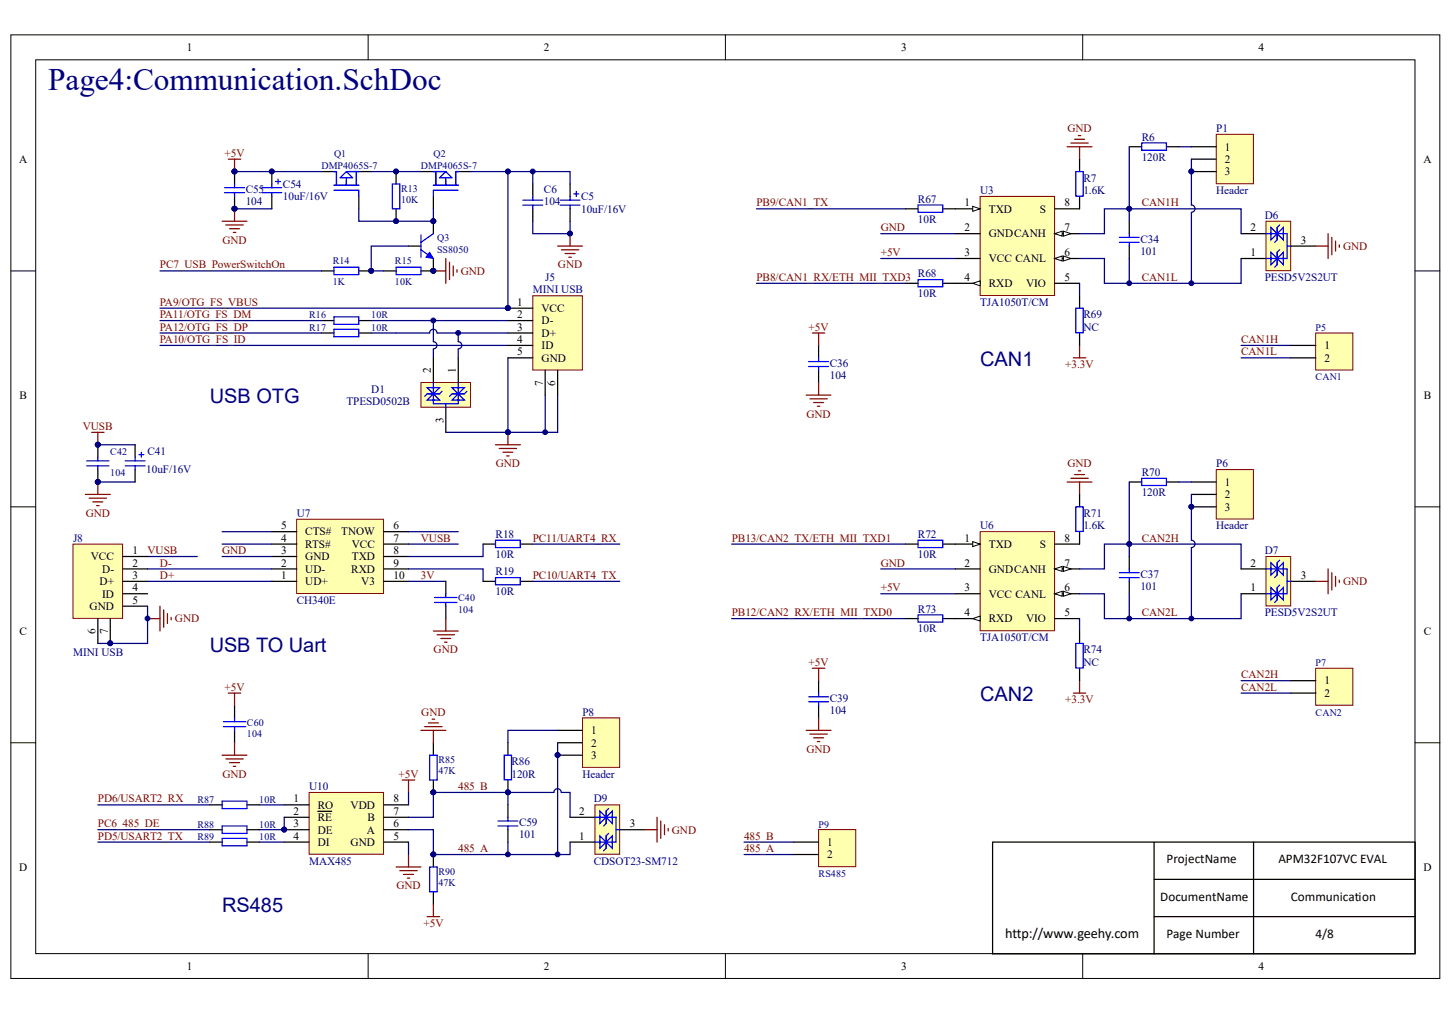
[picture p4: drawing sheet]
<svg xmlns="http://www.w3.org/2000/svg" width="289mm" height="202mm" viewBox="0 0 289 202" stroke-linecap="round" stroke-linejoin="round" font-family="sans-serif">
<defs><g id="words">
<text font-size="6.2" fill="#000080" x="9.6" y="17.9">Page4:Communication.SchDoc</text>
<g font-size="4" fill="#000080">
<text x="194.9" y="72.7">CAN1</text>
<text x="41.7" y="80.2">USB OTG</text>
<text x="41.7" y="129.5">USB TO Uart</text>
<text x="194.9" y="139.4">CAN2</text>
<text x="44.2" y="181.3">RS485</text>
</g>
<text font-size="2.8" x="199.9" y="186.4">http://www.geehy.com</text>
<g font-size="2.6">
<text x="232" y="171.6">ProjectName</text>
<text x="254.2" y="171.6">APM32F107VC EVAL</text>
<text x="230.7" y="179">DocumentName</text>
<text x="256.7" y="179">Communication</text>
<text x="232" y="186.4">Page Number</text>
<text x="261.6" y="186.4">4/8</text>
</g>
<g font-size="2.2">
<text x="37.1" y="10.2">1</text>
<text x="108.2" y="10.2">2</text>
<text x="179.2" y="10.2">3</text>
<text x="250.3" y="10.2">4</text>
<text x="243.6" y="29.9">1</text>
<text x="3.8" y="32.4">A</text>
<text x="243.6" y="32.4">2</text>
<text x="243.6" y="34.9">3</text>
<text x="283" y="32.4">A</text>
<text x="191.8" y="41">1</text>
<text x="211.7" y="41">8</text>
<text x="191.8" y="46">2</text>
<text x="196.6" y="42.3">TXD</text>
<text x="196.6" y="47.2">GNDCANH</text>
<text x="206.8" y="42.3">S</text>
<text x="211.7" y="46">7</text>
<text x="248.7" y="46">2</text>
<text x="191.8" y="50.9">3</text>
<text x="196.6" y="52.1">VCC CANL</text>
<text x="211.7" y="50.9">6</text>
<text x="248.7" y="50.9">1</text>
<text x="258.7" y="48.4">3</text>
<text x="191.8" y="55.8">4</text>
<text x="196.6" y="57.1">RXD</text>
<text x="204" y="57.1">VIO</text>
<text x="211.7" y="55.8">5</text>
<text x="102.9" y="60.8">1</text>
<text x="102.9" y="63.2">2</text>
<text x="102.9" y="65.7">3</text>
<text x="107.7" y="62">VCC</text>
<text x="107.7" y="64.5">D-</text>
<text x="102.9" y="70.6">5</text>
<text x="102.9" y="68.2">4</text>
<text x="107.7" y="66.9">D+</text>
<text x="107.7" y="71.9">GND</text>
<text x="107.7" y="69.4">ID</text>
<text x="263.3" y="69.4">1</text>
<text x="263.3" y="71.9">2</text>
<text x="85.7" y="74.1" transform="rotate(-90 85.7 74.1)">2</text>
<text x="90.6" y="74.1" transform="rotate(-90 90.6 74.1)">1</text>
<text x="107.9" y="76.7" transform="rotate(-90 107.9 76.7)">7</text>
<text x="110.4" y="76.7" transform="rotate(-90 110.4 76.7)">6</text>
<text x="3.9" y="79.3">B</text>
<text x="283.1" y="79.3">B</text>
<text x="88.2" y="84.1" transform="rotate(-90 88.2 84.1)">3</text>
<text x="243.6" y="96.6">1</text>
<text x="243.6" y="99">2</text>
<text x="243.6" y="101.5">3</text>
<text x="55.9" y="107.7">4</text>
<text x="55.9" y="105.2">5</text>
<text x="60.7" y="106.4">CTS#</text>
<text x="67.9" y="106.4">TNOW</text>
<text x="78.3" y="105.2">6</text>
<text x="78.3" y="107.7">7</text>
<text x="191.8" y="107.7">1</text>
<text x="211.7" y="107.7">8</text>
<text x="18.1" y="111.4">VCC</text>
<text x="20.3" y="113.8">D-</text>
<text x="26.4" y="110.2">1</text>
<text x="26.4" y="112.6">2</text>
<text x="55.9" y="112.6">2</text>
<text x="55.9" y="110.2">3</text>
<text x="60.7" y="113.8">UD-</text>
<text x="60.7" y="111.4">GND</text>
<text x="60.7" y="108.9">RTS#</text>
<text x="69.8" y="113.8">RXD</text>
<text x="70" y="108.9">VCC</text>
<text x="70" y="111.4">TXD</text>
<text x="78.3" y="110.2">8</text>
<text x="78.3" y="112.6">9</text>
<text x="191.8" y="112.6">2</text>
<text x="196.6" y="108.9">TXD</text>
<text x="196.6" y="113.8">GNDCANH</text>
<text x="206.8" y="108.9">S</text>
<text x="211.7" y="112.6">7</text>
<text x="248.7" y="112.6">2</text>
<text x="19.8" y="116.3">D+</text>
<text x="20.3" y="118.8">ID</text>
<text x="26.4" y="115.1">3</text>
<text x="26.4" y="117.5">4</text>
<text x="55.9" y="115.1">1</text>
<text x="60.7" y="116.3">UD+</text>
<text x="71.8" y="116.3">V3</text>
<text x="78.3" y="115.1">10</text>
<text x="191.8" y="117.5">3</text>
<text x="196.6" y="118.8">VCC CANL</text>
<text x="211.7" y="117.5">6</text>
<text x="248.7" y="117.5">1</text>
<text x="258.7" y="115.1">3</text>
<text x="17.8" y="121.2">GND</text>
<text x="26.4" y="120">5</text>
<text x="191.8" y="122.5">4</text>
<text x="196.6" y="123.7">RXD</text>
<text x="204" y="123.7">VIO</text>
<text x="211.7" y="122.5">5</text>
<text x="3.9" y="126.2">C</text>
<text x="19" y="126.1" transform="rotate(-90 19 126.1)">6</text>
<text x="21.5" y="126.1" transform="rotate(-90 21.5 126.1)">7</text>
<text x="283.1" y="126.2">C</text>
<text x="263.3" y="136.1">1</text>
<text x="263.3" y="138.5">2</text>
<text x="117.6" y="145.9">1</text>
<text x="117.6" y="148.4">2</text>
<text x="117.6" y="150.9">3</text>
<text x="58.4" y="159.5">1</text>
<text x="58.4" y="161.9">2</text>
<text x="63.2" y="160.7">RO</text>
<text x="69.7" y="160.7">VDD</text>
<text x="78.3" y="161.9">7</text>
<text x="78.3" y="159.5">8</text>
<text x="115.2" y="161.9">2</text>
<text x="58.4" y="164.4">3</text>
<text x="58.4" y="166.9">4</text>
<text x="63.2" y="163.2">RE</text>
<text x="63.2" y="165.7">DE</text>
<text x="72.9" y="165.7">A</text>
<text x="73.1" y="163.2">B</text>
<text x="78.3" y="166.9">5</text>
<text x="78.3" y="164.4">6</text>
<text x="115.2" y="166.9">1</text>
<text x="125.2" y="164.4">3</text>
<text x="3.8" y="173.1">D</text>
<text x="63.2" y="168.1">DI</text>
<text x="69.7" y="168.1">GND</text>
<text x="164.5" y="168.1">1</text>
<text x="164.5" y="170.6">2</text>
<text x="283" y="173.1">D</text>
<text x="37.1" y="192.8">1</text>
<text x="108.2" y="192.8">2</text>
<text x="179.2" y="192.8">3</text>
<text x="250.3" y="192.8">4</text>
</g>
<g font-size="2.2" fill="#800000">
<text x="212.3" y="26.2">GND</text>
<text x="44.7" y="31.1">+5V</text>
<text x="150.4" y="41">PB9/CAN1_TX</text>
<text x="227" y="41">CAN1H</text>
<text x="175.1" y="46">GND</text>
<text x="31.8" y="53.4">PC7_USB_PowerSwitchOn</text>
<text x="44.2" y="48.4">GND</text>
<text x="111" y="53.4">GND</text>
<text x="175.1" y="50.9">+5V</text>
<text x="267.1" y="49.7">GND</text>
<text x="91.6" y="54.6">GND</text>
<text x="150.4" y="55.8">PB8/CAN1_RX/ETH_MII_TXD3</text>
<text x="227" y="55.8">CAN1L</text>
<text x="31.8" y="60.8">PA9/OTG_FS_VBUS</text>
<text x="31.8" y="63.2">PA11/OTG_FS_DM</text>
<text x="31.8" y="65.7">PA12/OTG_FS_DP</text>
<text x="160.8" y="65.7">+5V</text>
<text x="31.8" y="68.2">PA10/OTG_FS_ID</text>
<text x="246.8" y="70.6">CAN1L</text>
<text x="246.8" y="68.2">CAN1H</text>
<text x="211.8" y="73.1">+3.3V</text>
<text x="160.4" y="83">GND</text>
<text x="16.5" y="85.4">VUSB</text>
<text x="98.6" y="92.8">GND</text>
<text x="212.3" y="92.8">GND</text>
<text x="17.1" y="102.7">GND</text>
<text x="83.7" y="107.7">VUSB</text>
<text x="106" y="107.7">PC11/UART4_RX</text>
<text x="145.5" y="107.7">PB13/CAN2_TX/ETH_MII_TXD1</text>
<text x="227" y="107.7">CAN2H</text>
<text x="29.3" y="110.2">VUSB</text>
<text x="31.8" y="112.6">D-</text>
<text x="44.2" y="110.2">GND</text>
<text x="175.1" y="112.6">GND</text>
<text x="31.8" y="115.1">D+</text>
<text x="83.7" y="115.1">3V</text>
<text x="106" y="115.1">PC10/UART4_TX</text>
<text x="175.1" y="117.5">+5V</text>
<text x="267.1" y="116.3">GND</text>
<text x="34.8" y="123.7">GND</text>
<text x="145.5" y="122.5">PB12/CAN2_RX/ETH_MII_TXD0</text>
<text x="227" y="122.5">CAN2L</text>
<text x="86.2" y="129.9">GND</text>
<text x="44.7" y="137.3">+5V</text>
<text x="160.8" y="132.3">+5V</text>
<text x="246.8" y="137.3">CAN2L</text>
<text x="246.8" y="134.8">CAN2H</text>
<text x="83.8" y="142.2">GND</text>
<text x="211.8" y="139.7">+3.3V</text>
<text x="160.4" y="149.6">GND</text>
<text x="44.2" y="154.5">GND</text>
<text x="79.2" y="154.5">+5V</text>
<text x="19.5" y="159.5">PD6/USART2_RX</text>
<text x="91.1" y="157">485_B</text>
<text x="19.5" y="166.9">PD5/USART2_TX</text>
<text x="19.5" y="164.4">PC6_485_DE</text>
<text x="133.6" y="165.7">GND</text>
<text x="148" y="166.9">485_B</text>
<text x="91.1" y="169.4">485_A</text>
<text x="148" y="169.4">485_A</text>
<text x="78.8" y="176.8">GND</text>
<text x="84.2" y="184.2">+5V</text>
</g>
<g font-size="2.2" fill="#000080">
<text x="227" y="27.9">R6</text>
<text x="241.8" y="26.2">P1</text>
<text x="227" y="31.9">120R</text>
<text x="48.9" y="38.3">C55</text>
<text x="48.9" y="40.8">104</text>
<text x="56.3" y="37.3">C54</text>
<text x="56.3" y="39.8">10uF/16V</text>
<text x="108.2" y="38.3">C6</text>
<text x="108.2" y="40.8">104</text>
<text x="115.6" y="39.8">C5</text>
<text x="182.5" y="40.3">R67</text>
<text x="194.9" y="38.6">U3</text>
<text x="215.4" y="36.1">R7</text>
<text x="215.4" y="38.6">1.6K</text>
<text x="241.8" y="38.6">Header</text>
<text x="115.6" y="42.3">10uF/16V</text>
<text x="182.5" y="44.2">10R</text>
<text x="251.5" y="43.5">D6</text>
<text x="226.8" y="48.2">C34</text>
<text x="226.8" y="50.7">101</text>
<text x="106" y="58.3">MINI USB</text>
<text x="108.4" y="55.8">J5</text>
<text x="182.5" y="55.1">R68</text>
<text x="182.5" y="59">10R</text>
<text x="251.5" y="55.8">PESD5V2S2UT</text>
<text x="194.9" y="60.8">TJA1050T/CM</text>
<text x="215.4" y="63.2">R69</text>
<text x="215.4" y="65.7">NC</text>
<text x="165" y="72.9">C36</text>
<text x="165" y="75.3">104</text>
<text x="68.9" y="80.5">TPESD0502B</text>
<text x="73.8" y="78">D1</text>
<text x="29.1" y="94.1">10uF/16V</text>
<text x="29.3" y="90.4">C41</text>
<text x="227" y="94.6">R70</text>
<text x="241.8" y="92.8">P6</text>
<text x="227" y="98.5">120R</text>
<text x="14.5" y="107.7">J8</text>
<text x="59" y="102.7">U7</text>
<text x="98.5" y="106.9">R18</text>
<text x="182.5" y="106.9">R72</text>
<text x="194.9" y="105.2">U6</text>
<text x="215.4" y="102.7">R71</text>
<text x="215.4" y="105.2">1.6K</text>
<text x="241.8" y="105.2">Header</text>
<text x="98.5" y="110.9">10R</text>
<text x="182.5" y="110.9">10R</text>
<text x="251.5" y="110.2">D7</text>
<text x="98.5" y="114.3">R19</text>
<text x="98.5" y="118.3">10R</text>
<text x="226.8" y="114.8">C37</text>
<text x="226.8" y="117.3">101</text>
<text x="59" y="120">CH340E</text>
<text x="182.5" y="121.7">R73</text>
<text x="182.5" y="125.7">10R</text>
<text x="251.5" y="122.5">PESD5V2S2UT</text>
<text x="14.5" y="130.4">MINI USB</text>
<text x="194.9" y="127.4">TJA1050T/CM</text>
<text x="215.4" y="129.9">R74</text>
<text x="215.4" y="132.3">NC</text>
<text x="115.8" y="142.2">P8</text>
<text x="165" y="139.5">C39</text>
<text x="165" y="142">104</text>
<text x="101.7" y="152.1">R86</text>
<text x="101.7" y="154.5">120R</text>
<text x="115.8" y="154.5">Header</text>
<text x="61.5" y="157">U10</text>
<text x="118.1" y="159.5">D9</text>
<text x="103.2" y="164.2">C59</text>
<text x="103.2" y="166.6">101</text>
<text x="61.5" y="171.8">MAX485</text>
<text x="118.1" y="171.8">CDSOT23-SM712</text>
</g>
<g font-size="2" fill="#000080">
<text x="63.9" y="33.7">DMP4065S-7</text>
<text x="66.4" y="31.2">Q1</text>
<text x="83.7" y="33.7">DMP4065S-7</text>
<text x="86.2" y="31.2">Q2</text>
<text x="79.8" y="38.1">R13</text>
<text x="79.8" y="40.3">10K</text>
<text x="86.9" y="48">Q3</text>
<text x="66.2" y="52.4">R14</text>
<text x="78.5" y="52.4">R15</text>
<text x="86.9" y="50.2">SS8050</text>
<text x="66.2" y="56.6">1K</text>
<text x="78.5" y="56.6">10K</text>
<text x="61.5" y="65.8">R17</text>
<text x="61.5" y="63.3">R16</text>
<text x="73.8" y="65.8">10R</text>
<text x="73.8" y="63.3">10R</text>
<text x="261.6" y="65.8">P5</text>
<text x="261.6" y="75.6">CAN1</text>
<text x="21.9" y="90.4">C42</text>
<text x="21.9" y="94.6">104</text>
<text x="91.1" y="119.5">C40</text>
<text x="91.1" y="121.8">104</text>
<text x="261.6" y="132.4">P7</text>
<text x="261.6" y="142.3">CAN2</text>
<text x="49.1" y="144.3">C60</text>
<text x="49.1" y="146.5">104</text>
<text x="87.2" y="151.7">R85</text>
<text x="87.2" y="153.9">47K</text>
<text x="39.2" y="159.5">R87</text>
<text x="51.6" y="159.5">10R</text>
<text x="39.2" y="164.5">R88</text>
<text x="39.2" y="166.9">R89</text>
<text x="51.6" y="164.5">10R</text>
<text x="51.6" y="166.9">10R</text>
<text x="162.8" y="164.5">P9</text>
<text x="87.2" y="173.8">R90</text>
<text x="87.2" y="176.1">47K</text>
<text x="162.8" y="174.3">RS485</text>
</g>
</g></defs>
<g fill="#fff" stroke="#000" stroke-width=".2">
<path d="M2.2 6.9h284.1v187.6h-284.1z"/>
<path d="M7.1 11.9h274.3v177.6h-274.3z"/>
</g>
<path d="M73.2 7v4.9M144.2 7v4.9M215.3 7v4.9M2.2 53.8h4.9M281.4 53.8h4.9M2.2 100.7h4.9M281.4 100.7h4.9M2.2 147.6h4.9M281.4 147.6h4.9M73.2 189.6v4.9M144.2 189.6v4.9M215.3 189.6v4.9" fill="none" stroke="#000" stroke-width=".2"/>
<g fill="none" stroke="#000" stroke-width=".25">
<path d="M46.6 34.1v2.5M46.6 39v2.5M54.1 34.1v2.5M54.1 39v2.5M63.9 34.1h2.5M71.3 39v2.5M71.3 34.1h2.5M78.8 34.1v2.5M83.7 34.1h2.5M86.2 39v2.5M91.1 34.1h2.5M63.9 53.8h2.5"/>
<path d="M71.3 53.8h2.5M76.3 53.8h2.5M78.8 41.5v2.5M81.2 48.9h2.5M86.2 44v2.4M86.2 51.4v2.4h-2.5M63.9 66.2h2.5M63.9 63.7h2.5M71.3 66.2h2.5M71.3 63.7h2.5M197.4 167.4h84v22.2h-84zM229.5 167.4v22.2"/>
<path d="M229.5 174.8h51.9M249.3 167.4v22.2M229.5 182.2h51.9"/>
</g>
<g fill="#000080" stroke="#000080" stroke-width=".2">
<circle cx="46.6" cy="41.5" r=".48"/>
<circle cx="46.6" cy="34.1" r=".48"/>
<circle cx="54" cy="34.1" r=".48"/>
<circle cx="101" cy="85.9" r=".48"/>
<circle cx="78.8" cy="44" r=".48"/>
<circle cx="78.8" cy="34.1" r=".48"/>
<circle cx="86.2" cy="44" r=".48"/>
<circle cx="86.2" cy="53.8" r=".48"/>
<circle cx="73.8" cy="53.8" r=".48"/>
<circle cx="101" cy="34.1" r=".48"/>
<circle cx="101" cy="61.2" r=".48"/>
<circle cx="86.2" cy="63.7" r=".48"/>
<circle cx="91.1" cy="66.2" r=".48"/>
<circle cx="108.4" cy="85.9" r=".48"/>
</g>
<g fill="none" stroke="#00f" stroke-width=".25">
<path d="M44.7 37.3h3.9M44.7 38.3h3.9M46.6 36.6v.7M46.6 38.3v.7M52.1 37.3h3.9M52.1 38.3h3.9M54.1 36.6v.7M54.1 38.3v.7M54.8 36.1h1M55.3 35.6v1M66.4 36.8h4.9M66.4 34.1h.5v2.7"/>
<path d="M66.4 37.8h4.9v1.2M67.6 35.3l1.3-1.2 1.2 1.2zM68.9 34.1h2.4M68.9 35.3v1.5M70.9 34.1v2.7M78 36.6h1.5v4.9h-1.5zM86.2 36.8h4.9M86.2 34.1h2.4M86.7 34.1v2.7M87.4 35.3l1.2-1.2 1.3 1.2zM88.6 35.3v1.5M91.1 34.1h-.5v2.7"/>
<path d="M91.1 37.8h-4.9v1.2M66.4 53.1h4.9v1.5h-4.9zM78.8 53.1h4.9v1.5h-4.9zM83.7 49.7l2.5 1.7M83.7 46.7v4.4M86.2 46.4l-2.5 1.8M66.4 65.4h4.9v1.5h-4.9zM66.4 63h4.9v1.5h-4.9z"/>
</g>
<g fill="none" stroke="#000080" stroke-width=".25">
<path d="M73.8 34.1h9.9M93.6 34.1h7.4v27.2h-69.2M31.8 53.8h32.1M46.6 41.5h7.5M71.3 41.5v2.5h14.9v-2.5M31.8 63.7h32.1M31.8 66.2h32.1M31.8 68.7h69.2M86.2 63.7v4.2a.72 .72 0 0 1 .7 .7 .72 .72 0 0 1-.7 .7M86.2 69.4v1.7M91.1 66.2v1.7a.72 .72 0 0 1 .7 .7 .72 .72 0 0 1-.7 .7M91.1 69.4v1.7"/>
<path d="M101 71.1v14.8h-12.4M108.4 78.5v7.4"/>
</g>
<g fill="none" stroke="#800000" stroke-width=".25">
<path d="M45.4 31.6h2.5M46.6 31.6v2.5M44.2 44h4.9M44.9 44.7h3.5M45.6 45.5h2M46.4 46.2h.5M46.6 41.5v2.5M86.2 53.8h2.4M88.6 51.4v4.9M89.4 52.1v3.5M90.1 52.9v1.9M90.9 53.6v.5"/>
<path d="M98.5 88.4h5M99.3 89.1h3.4M100 89.9h2M100.8 90.6h.4M101 85.9v2.5"/>
</g>
<path d="M85.4 50.1l.8 1.3-1.5-.3z" fill="#00f" stroke="#00f" stroke-width=".2"/>
<path d="M105.9 58.8h9.9v14.7h-9.9z" fill="#ffffb0" stroke="#800000" stroke-width=".2"/>
<path d="M101 61.3h4.9M101 63.7h4.9M101 66.2h4.9M101 71.1h4.9M101 68.7h4.9M108.4 73.6v4.9M110.9 73.6v4.9" fill="none" stroke="#000" stroke-width=".25"/>
<circle cx="101" cy="61.2" r=".48" fill="#000080" stroke="#000080" stroke-width=".2"/>
<path d="M83.7 76h9.9v4.9h-9.9z" fill="#ffffb0" stroke="#800000" stroke-width=".2"/>
<path d="M105.9 36.6v2.4M113.4 36.6v2.4M105.9 41.5v2.5M113.4 41.5v2.5M86.2 71.1v5M91.1 71.1v5M88.6 81v4.9" fill="none" stroke="#000" stroke-width=".25"/>
<g fill="none" stroke="#00f" stroke-width=".25">
<path d="M104 39.8h3.9M105.9 39v.8M111.4 39.8h3.9M113.4 39v.8M114.1 38.5h1M114.6 38.1v.9M104 40.8h3.9M105.9 40.8v.7M111.4 40.8h3.9M113.4 40.8v.7M85.9 77h1.5l-1.2 1.3M86.2 78.3l-1.3 1.2h1.5"/>
<path d="M86.2 78.3l1.2 1.2h-1.5M86.2 76.1v4.2h4.9v-4.2M86.4 77h-1.5l1.3 1.3M87.4 78.3h-2.5l-.5 .5M87.9 77.8l-.5 .5h-2.5M90.9 77h1.5l-1.3 1.3M91.1 78.3l-1.2 1.2h1.5M91.1 78.3l1.3 1.2h-1.5M91.4 77h-1.5l1.2 1.3M92.4 78.3h-2.5l-.5 .5M92.8 77.8l-.4 .5h-2.5M88.6 80.3v.7"/>
</g>
<path d="M101 34.1h12.4v2.5M105.9 34.1v2.5M105.9 44v2.4h7.5v-2.4M73.8 63.7h27.2M78.8 66.2h6.6a.73 .73 0 0 1 .8-.8 .73 .73 0 0 1 .7 .8h14.1M145.5 108.1h34.6M145.5 123h34.6M246.8 135.3h9.9M246.8 137.8h9.9" fill="none" stroke="#000080" stroke-width=".25"/>
<g fill="#000080" stroke="#000080" stroke-width=".2">
<circle cx="101" cy="34.1" r=".48"/>
<circle cx="105.9" cy="34.1" r=".48"/>
<circle cx="113.3" cy="46.4" r=".48"/>
</g>
<path d="M110.9 48.9h4.9M111.6 49.7h3.5M112.4 50.4h1.9M113.1 51.1h.5M113.4 46.4v2.5M212.2 95.8h4.9M212.9 95.1h3.5M213.7 94.3h2M214.4 93.6h.5M214.7 95.8v2.5M213.4 137.8h2.5M214.7 135.3v2.5" fill="none" stroke="#800000" stroke-width=".25"/>
<path d="M194.9 105.7h14.8v19.7h-14.8z" fill="#ffffb0" stroke="#800000" stroke-width=".2"/>
<path d="M190 108.1h4.9" fill="none" stroke="#000" stroke-width=".25"/>
<path d="M193.4 107.7l1.5 .4-1.5 .5z" fill="#fff" stroke="#000" stroke-width=".2"/>
<path d="M190 113.1h4.9M190 118h4.9M190 123h4.9" fill="none" stroke="#000" stroke-width=".25"/>
<path d="M193.4 123l1.5-.5v.9z" fill="#fff" stroke="#000" stroke-width=".2"/>
<path d="M209.7 118h5M209.7 123h5" fill="none" stroke="#000" stroke-width=".25"/>
<g fill="#fff" stroke="#000" stroke-width=".2">
<path d="M209.7 118l1.5-.5v1z"/>
<path d="M211.5 117.5l1.4 .5-1.4 .5z"/>
</g>
<path d="M209.7 113.1h5" fill="none" stroke="#000" stroke-width=".25"/>
<g fill="#fff" stroke="#000" stroke-width=".2">
<path d="M209.7 113.1l1.5-.5v1z"/>
<path d="M211.5 112.6l1.4 .5-1.4 .5z"/>
</g>
<path d="M224.6 95.8h2.4M232 95.8h2.4M209.7 108.1h5M224.6 110.6v2.5M224.6 115.6v2.4" fill="none" stroke="#000" stroke-width=".25"/>
<path d="M175.1 118h14.9M175.1 113.1h14.9M214.7 118h4.9v5h27.2v-5M214.7 113.1h4.9v-5h27.2v5M214.7 123v2.4" fill="none" stroke="#000080" stroke-width=".25"/>
<path d="M227 95.1h4.9v1.4h-4.9zM222.6 113.8h3.9M222.6 114.8h3.9M224.6 113.1v.7M224.6 114.8v.8" fill="none" stroke="#00f" stroke-width=".25"/>
<path d="M251.7 110.6h5v9.8h-5z" fill="#ffffb0" stroke="#800000" stroke-width=".2"/>
<path d="M214.7 98.3v2.4M214.7 105.7v2.4M246.8 118h4.9M246.8 113.1h4.9M256.7 115.6h4.9M214.7 125.4v2.5M214.7 132.8v2.5" fill="none" stroke="#000" stroke-width=".25"/>
<g fill="none" stroke="#00f" stroke-width=".25">
<path d="M213.9 100.7h1.5v4.9h-1.5zM251.7 113.1h4.2v4.9h-4.2M252.7 117.8v1.5l1.3-1.3M252.7 112.8v1.5l1.3-1.2M254 118l-1.3-1.2v1.5M254 118l1.2-1.2v1.5M254 116.8v2.5l-.5 .4M254 113.1l-1.3-1.3v1.5M254 113.1l1.2-1.3v1.5M254 111.8v2.5l-.5 .5M254.5 116.3l-.5 .5v2.5M254.5 111.4l-.5 .4v2.5"/>
<path d="M255.2 117.8v1.5l-1.2-1.3M255.2 112.8v1.5l-1.2-1.2M255.9 115.6h.8M213.9 127.9h1.5v4.9h-1.5z"/>
</g>
<path d="M261.6 115.6h2.5M264.1 113.1v4.9M264.8 113.8v3.5M265.6 114.6v1.9M266.3 115.3v.5" fill="none" stroke="#800000" stroke-width=".25"/>
<path d="M224.6 108.1v2.5M224.6 118v5" fill="none" stroke="#000080" stroke-width=".25"/>
<g fill="#000080" stroke="#000080" stroke-width=".2">
<circle cx="224.5" cy="108.1" r=".48"/>
<circle cx="224.5" cy="122.9" r=".48"/>
</g>
<path d="M261.6 132.8h7.4v7.4h-7.4z" fill="#ffffb0" stroke="#800000" stroke-width=".2"/>
<path d="M256.7 135.3h4.9M256.7 137.8h4.9" fill="none" stroke="#000" stroke-width=".25"/>
<path d="M150.4 41.5h29.7M150.4 56.3h29.7M246.8 68.7h9.9M246.8 71.1h9.9" fill="none" stroke="#000080" stroke-width=".25"/>
<path d="M212.2 29.2h4.9M212.9 28.4h3.5M213.7 27.7h2M214.4 26.9h.5M214.7 29.2v2.4M213.4 71.1h2.5M214.7 68.7v2.4" fill="none" stroke="#800000" stroke-width=".25"/>
<path d="M194.9 39h14.8v19.7h-14.8z" fill="#ffffb0" stroke="#800000" stroke-width=".2"/>
<path d="M190 41.5h4.9" fill="none" stroke="#000" stroke-width=".25"/>
<path d="M193.4 41l1.5 .5-1.5 .5z" fill="#fff" stroke="#000" stroke-width=".2"/>
<path d="M190 46.4h4.9M190 51.4h4.9M190 56.3h4.9" fill="none" stroke="#000" stroke-width=".25"/>
<path d="M193.4 56.3l1.5-.5v1z" fill="#fff" stroke="#000" stroke-width=".2"/>
<path d="M209.7 56.3h5M209.7 51.4h5" fill="none" stroke="#000" stroke-width=".25"/>
<g fill="#fff" stroke="#000" stroke-width=".2">
<path d="M209.7 51.4l1.5-.5v1z"/>
<path d="M211.5 50.9l1.4 .5-1.4 .5z"/>
</g>
<path d="M209.7 46.4h5" fill="none" stroke="#000" stroke-width=".25"/>
<g fill="#fff" stroke="#000" stroke-width=".2">
<path d="M209.7 46.4l1.5-.4v.9z"/>
<path d="M211.5 46l1.4 .4-1.4 .5z"/>
</g>
<path d="M224.6 29.2h2.4M232 29.2h2.4M209.7 41.5h5M224.6 44v2.4M224.6 48.9v2.5" fill="none" stroke="#000" stroke-width=".25"/>
<path d="M175.1 51.4h14.9M175.1 46.4h14.9M214.7 51.4h4.9v4.9h27.2v-4.9M214.7 56.3v2.5" fill="none" stroke="#000080" stroke-width=".25"/>
<path d="M227 28.4h4.9v1.5h-4.9zM222.6 47.2h3.9M222.6 48.2h3.9M224.6 46.4v.8M224.6 48.2v.7" fill="none" stroke="#00f" stroke-width=".25"/>
<path d="M251.7 44h5v9.8h-5z" fill="#ffffb0" stroke="#800000" stroke-width=".2"/>
<path d="M214.7 31.6v2.5M214.7 39v2.5M214.7 58.8v2.5M246.8 51.4h4.9M246.8 46.4h4.9M256.7 48.9h4.9M214.7 66.2v2.5" fill="none" stroke="#000" stroke-width=".25"/>
<g fill="none" stroke="#00f" stroke-width=".25">
<path d="M213.9 34.1h1.5v4.9h-1.5zM251.7 46.4h4.2v5h-4.2M252.7 51.1v1.5l1.3-1.2M252.7 46.2v1.5l1.3-1.3M254 51.4l-1.3-1.3v1.5M254 51.4l1.2-1.3v1.5M254 50.1v2.5l-.5 .5M254 46.4l-1.3-1.2v1.5M254 46.4l1.2-1.2v1.5M254 45.2v2.5l-.5 .5M254.5 49.7l-.5 .4v2.5M254.5 44.7l-.5 .5v2.5"/>
<path d="M255.2 51.1v1.5l-1.2-1.2M255.2 46.2v1.5l-1.2-1.3M255.9 48.9h.8M213.9 61.3h1.5v4.8h-1.5z"/>
</g>
<path d="M261.6 48.9h2.5M264.1 46.4v5M264.8 47.2v3.4M265.6 47.9v2M266.3 48.7v.5" fill="none" stroke="#800000" stroke-width=".25"/>
<path d="M224.6 41.5v2.5M224.6 51.4v4.9" fill="none" stroke="#000080" stroke-width=".25"/>
<g fill="#000080" stroke="#000080" stroke-width=".2">
<circle cx="224.5" cy="41.5" r=".48"/>
<circle cx="224.5" cy="56.3" r=".48"/>
</g>
<path d="M261.6 66.2h7.4v7.3h-7.4z" fill="#ffffb0" stroke="#800000" stroke-width=".2"/>
<path d="M162.8 68.7v2.4M162.8 73.6v2.5M256.7 68.7h4.9M256.7 71.1h4.9M162.8 135.3v2.5M162.8 140.2v2.5" fill="none" stroke="#000" stroke-width=".25"/>
<path d="M160.8 71.9h4M160.8 72.9h4M162.8 71.1v.8M162.8 72.9v.7M160.8 138.5h4M160.8 139.5h4M162.8 137.8v.7M162.8 139.5v.7" fill="none" stroke="#00f" stroke-width=".25"/>
<g fill="none" stroke="#800000" stroke-width=".25">
<path d="M160.3 78.5h4.9M161 79.3h3.5M161.5 66.2h2.5M162.8 66.2v2.5M162.8 76.1v2.4M161.8 80h2M162.5 80.8h.5M161.5 132.8h2.5M162.8 132.8v2.5M160.3 145.2h4.9M161 145.9h3.5M161.8 146.6h2"/>
<path d="M162.5 147.4h.5M162.8 142.7v2.5"/>
</g>
<path d="M241.9 93.3h7.3v9.9h-7.3z" fill="#ffffb0" stroke="#800000" stroke-width=".2"/>
<path d="M236.9 95.8h5M236.9 98.3h5M236.9 100.7h5" fill="none" stroke="#000" stroke-width=".25"/>
<circle cx="236.9" cy="100.7" r=".48" fill="#000080" stroke="#000080" stroke-width=".2"/>
<path d="M241.9 26.7h7.3v9.8h-7.3z" fill="#ffffb0" stroke="#800000" stroke-width=".2"/>
<g fill="none" stroke="#000" stroke-width=".25">
<path d="M236.9 29.2h5M236.9 31.6h5M236.9 34.1h5M180.1 41.5h2.4M180.1 56.3h2.4M187.5 41.5h2.5M187.5 56.3h2.5M19.5 88.4v2.5M19.5 93.3v2.5M180.1 108.1h2.4M187.5 108.1h2.5M180.1 123h2.4"/>
<path d="M187.5 123h2.5"/>
</g>
<g fill="#000080" stroke="#000080" stroke-width=".2">
<circle cx="236.9" cy="34.1" r=".48"/>
<circle cx="224.5" cy="41.5" r=".48"/>
<circle cx="236.9" cy="56.3" r=".48"/>
<circle cx="224.5" cy="108.1" r=".48"/>
<circle cx="236.9" cy="122.9" r=".48"/>
<circle cx="19.5" cy="95.8" r=".48"/>
<circle cx="19.5" cy="88.4" r=".48"/>
</g>
<path d="M224.6 29.2v12.3M234.4 29.2h2.5M236.9 31.6v9.1a.73 .73 0 0 1 .7 .8 .73 .73 0 0 1-.7 .7M214.7 46.4h4.9v-4.9h27.2v4.9M236.9 42.2v14.1M224.6 95.8v12.3M234.4 95.8h2.5M236.9 98.3v9.1M236.9 108.9v14.1M236.9 107.4a.73 .73 0 0 1 .7 .7 .73 .73 0 0 1-.7 .7" fill="none" stroke="#000080" stroke-width=".25"/>
<path d="M182.5 40.7h5v1.5h-5zM182.5 55.6h5v1.4h-5zM17.2 91.6h4.5M17.2 92.6h4.5M19.5 90.9v.7M19.5 92.6v.7M182.5 107.4h5v1.4h-5zM182.5 122.2h5v1.4h-5z" fill="none" stroke="#00f" stroke-width=".25"/>
<path d="M17 98.3h4.9M17.7 99h3.5M18.5 99.8h1.9M19.5 95.8v2.5M19.2 100.5h.5" fill="none" stroke="#800000" stroke-width=".25"/>
<path d="M59 103.2h17.3v14.8h-17.3z" fill="#ffffb0" stroke="#800000" stroke-width=".2"/>
<g fill="none" stroke="#000" stroke-width=".25">
<path d="M26.9 88.4v2.5M26.9 93.3v2.5M54.1 115.6h4.9M54.1 113.1h4.9M54.1 110.6h4.9M54.1 108.1h4.9M54.1 105.7h4.9M76.3 115.6h4.9M76.3 113.1h4.9M76.3 110.6h4.9M76.3 108.1h4.9M76.3 105.7h4.9"/>
<path d="M88.6 115.6v2.4M88.6 120.5v2.5"/>
</g>
<g fill="none" stroke="#000080" stroke-width=".25">
<path d="M81.2 48.9h-7.4v4.9h2.5M73.8 66.2h5M19.5 95.8h7.4M19.5 88.4h7.4M29.3 110.6h9.9M44.2 110.6h9.9M44.2 108.1h9.9M44.2 105.7h9.9M81.2 113.1h14.9v2.5M81.2 115.6h7.4M81.2 108.1h9.9M81.2 105.7h9.9"/>
<path d="M96.1 108.1v2.5h-14.9"/>
</g>
<g fill="#000080" stroke="#000080" stroke-width=".2">
<circle cx="19.5" cy="95.8" r=".48"/>
<circle cx="19.5" cy="88.4" r=".48"/>
<circle cx="29.3" cy="122.9" r=".48"/>
<circle cx="73.8" cy="53.8" r=".48"/>
</g>
<path d="M24.9 91.6h3.9M24.9 92.6h3.9M26.9 90.9v.7M26.9 92.6v.7M27.6 90.4h1M28.1 89.9v1M86.4 118.8h4.5M86.4 119.7h4.5M88.6 118v.8M88.6 119.7v.8" fill="none" stroke="#00f" stroke-width=".25"/>
<path d="M18.2 85.9h2.5M19.5 85.9v2.5M29.3 123h2.5M31.8 120.5v4.9M32.6 121.2v3.5M33.3 122v1.9M34 122.7v.5M86.2 125.4h4.9M86.9 126.2h3.5M87.7 126.9h1.9M88.4 127.6h.5M88.6 123v2.4" fill="none" stroke="#800000" stroke-width=".25"/>
<path d="M14.5 108.1h9.9v14.8h-9.9z" fill="#ffffb0" stroke="#800000" stroke-width=".2"/>
<path d="M24.4 110.6h4.9M24.4 113.1h4.9M24.4 115.6h4.9M24.4 118h4.9M19.5 123v4.9M21.9 123v4.9M24.4 120.5h4.9" fill="none" stroke="#000" stroke-width=".25"/>
<circle cx="21.9" cy="127.9" r=".48" fill="#000080" stroke="#000080" stroke-width=".2"/>
<path d="M29.3 120.5v7.4h-9.8" fill="none" stroke="#000080" stroke-width=".25"/>
<path d="M61.5 157.5h14.8v12.3h-14.8z" fill="#ffffb0" stroke="#800000" stroke-width=".2"/>
<path d="M56.5 160h5M76.3 160h4.9M56.5 162.4h5M56.5 164.9h5M56.5 167.4h5M63.2 161.3h2.7M76.3 162.4h4.9M76.3 164.9h4.9M76.3 167.4h4.9" fill="none" stroke="#000" stroke-width=".25"/>
<circle cx="56.5" cy="164.9" r=".48" fill="#000080" stroke="#000080" stroke-width=".2"/>
<path d="M118.3 160h4.9v9.8h-4.9z" fill="#ffffb0" stroke="#800000" stroke-width=".2"/>
<path d="M101 147.6v2.5M101 155v2.5M101 160v2.4M101 164.9v2.5M113.4 167.4h4.9M113.4 162.4h4.9M123.2 164.9h5" fill="none" stroke="#000" stroke-width=".25"/>
<g fill="none" stroke="#00f" stroke-width=".25">
<path d="M100.3 150.1h1.4v4.9h-1.4zM99 163.2h4M99 164.2h4M101 162.4v.8M101 164.2v.7M118.3 162.4h4.2v5h-4.2M119.3 167.1v1.5l1.2-1.2M119.3 162.2v1.5l1.2-1.3M120.5 167.4l-1.2-1.3v1.5M120.5 167.4l1.3-1.3v1.5M120.5 166.1v2.5l-.5 .5M120.5 162.4l-1.2-1.2v1.5"/>
<path d="M120.5 162.4l1.3-1.2v1.5M120.5 161.2v2.5l-.5 .5M121 165.7l-.5 .4v2.5M121 160.7l-.5 .5v2.5M121.8 167.1v1.5l-1.3-1.2M121.8 162.2v1.5l-1.3-1.3M122.5 164.9h.7"/>
</g>
<path d="M101 157.5v2.5M101 167.4v2.4M148 167.4h9.8M148 169.8h9.8" fill="none" stroke="#000080" stroke-width=".25"/>
<g fill="#000080" stroke="#000080" stroke-width=".2">
<circle cx="101" cy="157.5" r=".48"/>
<circle cx="101" cy="169.8" r=".48"/>
</g>
<path d="M128.2 164.9h2.5M130.7 162.4v5M131.4 163.2v3.4M132.1 163.9v2M132.9 164.7v.5" fill="none" stroke="#800000" stroke-width=".25"/>
<path d="M162.8 164.9h7.4v7.4h-7.4z" fill="#ffffb0" stroke="#800000" stroke-width=".2"/>
<path d="M157.8 167.4h5M157.8 169.8h5" fill="none" stroke="#000" stroke-width=".25"/>
<path d="M115.8 142.7h7.4v9.8h-7.4z" fill="#ffffb0" stroke="#800000" stroke-width=".2"/>
<g fill="none" stroke="#000" stroke-width=".25">
<path d="M96.1 115.6h2.4M96.1 108.1h2.4M103.5 115.6h2.4M103.5 108.1h2.4M41.7 160h2.5M46.6 140.2v2.5M46.6 145.2v2.4M49.1 160h2.5M86.2 147.6v2.5M86.2 155v2.5M110.9 145.2h4.9M110.9 147.6h4.9"/>
<path d="M110.9 150.1h4.9M41.7 164.9h2.5M41.7 167.4h2.5M49.1 164.9h2.5M49.1 167.4h2.5M86.2 169.8v2.5M86.2 177.3v2.4"/>
</g>
<g fill="#000080" stroke="#000080" stroke-width=".2">
<circle cx="110.9" cy="150.1" r=".48"/>
<circle cx="110.9" cy="169.8" r=".48"/>
<circle cx="86.2" cy="157.5" r=".48"/>
<circle cx="86.2" cy="169.8" r=".48"/>
<circle cx="56.5" cy="164.9" r=".48"/>
<circle cx="46.6" cy="34.1" r=".48"/>
<circle cx="101" cy="85.9" r=".48"/>
</g>
<g fill="none" stroke="#000080" stroke-width=".25">
<path d="M46.6 34.1h17.3M110.9 78.5v7.4h-9.9M29.3 115.6h24.8M29.3 113.1h24.8M105.9 115.6h17.3M105.9 108.1h17.3M19.5 160h22.2M51.6 160h4.9M81.2 157.5v2.5M110.9 145.2h-9.9v2.4M110.9 147.6v22.2M19.5 164.9h22.2"/>
<path d="M19.5 167.4h22.2M51.6 167.4h4.9M56.5 162.4v2.5h-4.9M81.2 162.4h5v-4.9h23.9a.73 .73 0 0 1 .8-.7 .73 .73 0 0 1 .7 .7h1.8v4.9M81.2 164.9h5v4.9h27.2v-2.4M81.2 167.4v2.4"/>
</g>
<g fill="none" stroke="#800000" stroke-width=".25">
<path d="M45.4 137.8h2.5M46.6 137.8v2.4M44.2 150.1h4.9M44.9 150.8h3.5M45.6 151.6h2M46.4 152.3h.5M46.6 147.6v2.5M80 155h2.5M81.2 155v2.5M83.7 145.2h4.9M84.4 144.4h3.5M85.2 143.7h2"/>
<path d="M85.9 142.9h.5M86.2 145.2v2.4M78.8 172.3h4.9M79.5 173.1h3.5M80.2 173.8h2M81 174.5h.5M81.2 169.8v2.5M86.2 179.7v2.5M84.9 182.2h2.5"/>
</g>
<path d="M98.5 114.8h4.9v1.4h-4.9zM98.5 107.4h4.9v1.4h-4.9zM44.2 159.2h4.9v1.5h-4.9zM44.4 143.4h4.5M44.4 144.4h4.5M46.6 142.7v.7M46.6 144.4v.8M85.4 150.1h1.5v4.9h-1.5zM44.2 164.2h4.9v1.5h-4.9zM44.2 166.6h4.9v1.5h-4.9zM85.4 172.3h1.5v5h-1.5z" fill="none" stroke="#00f" stroke-width=".25"/>
<use href="#words"/>
</svg>
